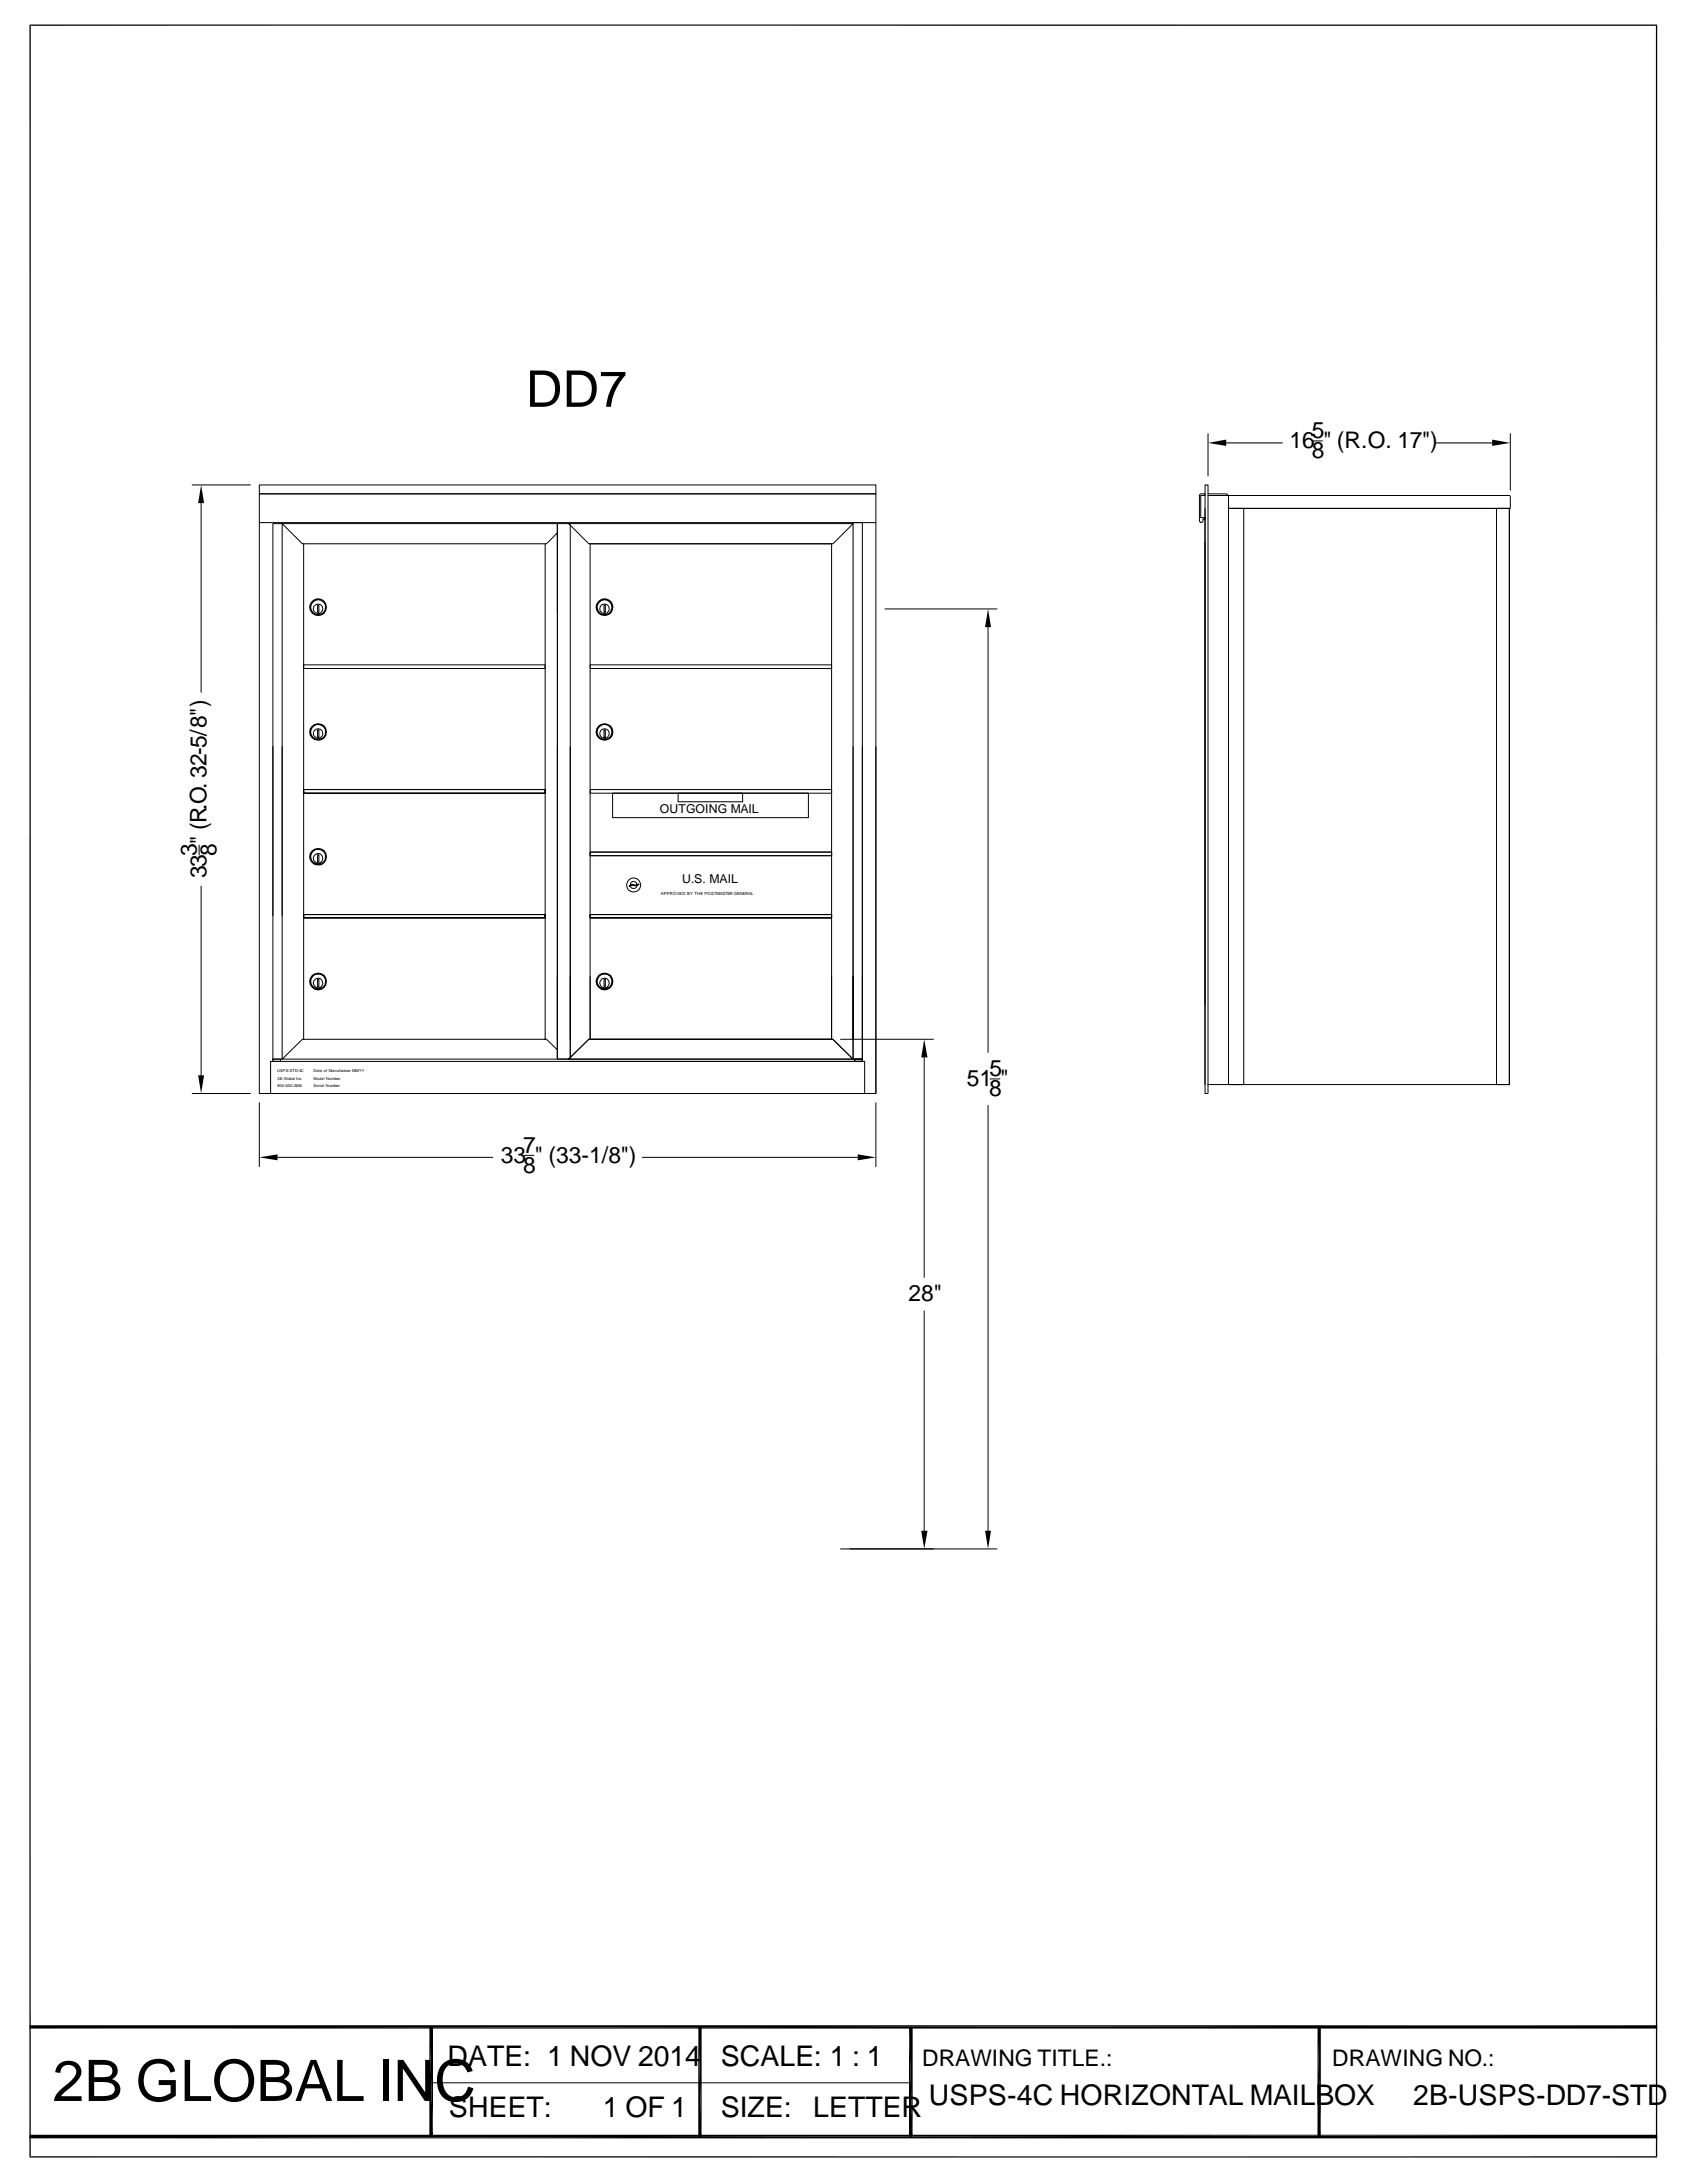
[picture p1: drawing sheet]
<svg xmlns="http://www.w3.org/2000/svg" width="216mm" height="279mm" viewBox="0 0 216 279" stroke-linecap="round" stroke-linejoin="round" font-family="sans-serif">
<defs><g id="words">
<text font-size="7.3" x="6.7" y="268.9">2B GLOBAL INC</text>
<text font-size="6.5" x="67.3" y="52.1">DD7</text>
<g font-size="3.6">
<text x="57.3" y="264.4">DATE: 1 NOV 2014</text>
<text x="92.2" y="264.4">SCALE: 1 : 1</text>
<text x="118.9" y="269.4">USPS-4C HORIZONTAL MAILBOX</text>
<text x="180.8" y="269.4">2B-USPS-DD7-STD</text>
<text x="57.4" y="271">SHEET:</text>
<text x="77.2" y="271">1 OF 1</text>
<text x="92.2" y="271">SIZE:</text>
<text x="104.1" y="270.9">LETTER</text>
</g>
<g font-size="2.9">
<text x="165" y="57.4">16 &quot; (R.O. 17&quot;)</text>
<text x="167.9" y="56.1">5</text>
<text x="167.9" y="58.6">8</text>
<text x="25.2" y="109.5" transform="rotate(-90 25.2 109.5)">3</text>
<text x="26.4" y="112.4" transform="rotate(-90 26.4 112.4)">33 &quot; (R.O. 32-5/8&quot;)</text>
<text x="27.7" y="109.6" transform="rotate(-90 27.7 109.6)">8</text>
<text x="126.6" y="137.8">5</text>
<text x="123.7" y="139">51 &quot;</text>
<text x="126.6" y="140.3">8</text>
<text x="64.1" y="148.8">33 &quot; (33-1/8&quot;)</text>
<text x="67" y="147.6">7</text>
<text x="67" y="150.1">8</text>
<text x="116.2" y="166.5">28&quot;</text>
<text x="118" y="264.4">DRAWING TITLE.:</text>
<text x="170.5" y="264.4">DRAWING NO.:</text>
</g>
<g font-size="1.6">
<text x="84.5" y="104.1">OUTGOING MAIL</text>
<text x="87.3" y="113">U.S. MAIL</text>
</g>
<g font-size=".5">
<text x="84.6" y="114.6">APPROVED BY THE POSTMASTER GENERAL</text>
<text x="35.5" y="137.2">USPS-STD-4C</text>
<text x="40.1" y="137.2">Date of Manufacture: MM/YY</text>
<text x="35.5" y="138.2">2B Global Inc.</text>
<text x="35.5" y="139.1">800.650.2606</text>
<text x="40.1" y="138.2">Model Number:</text>
<text x="40.1" y="139.1">Serial Number:</text>
</g>
</g></defs>
<g fill="none" stroke="#000" stroke-width=".13">
<path d="M154.6 55.5v5.4M156.9 56.7h7.2M168 56.4h1.2M183.8 56.7h7.2M193.3 55.5v7.2M24.6 62.1h7.4M25.7 64.4v24.2M33.2 63.2h78.9v3.7h-78.9zM33.2 62.1h78.9v1.1h-78.9zM33.2 66.9v73.1h78.9v-73.1M38.9 69.6v63.4M40.6 77.5h.2v.9h-.2z"/>
<path d="M69.8 69.6v63.4M71.3 68.2l-1.4 1.4h-31.2l-2.6-2.6h35.2v11.4M71.3 67v68.6h-35.2l2.6-2.6h31.2l1.4 1.4M72.8 67h36.4l-2.6 2.6h-31.2zM77.3 77.5h.2v.9h-.2zM113.2 77.9h14.4M153.5 63.3l.2-.1h.5v.2h-.5v2.9h.5v.1h-.2v.3l-.3 .2-.2-.2zM154.2 65.1v73.7M154.2 62.1h.4v77.9h-.4zM154.6 63.2h2.5l.1 .2v1.7h36.1v-1.6l-.1-.1h-38.6M157.2 65.1h2v73.7h-2zM157.2 65.1h36v73.7h-38.6"/>
<path d="M191.5 65.1h1.7v73.7h-1.7zM34.9 95.5v40.1M36.1 95.6v40h-1.2M38.9 85.1h30.9v.5h-30.9zM40.6 93.4h.2v1h-.2zM71.3 95.5v40.1h1.5l.2-.2v-39.9M75.5 85.1h30.9v.5h-30.9zM77.3 93.4h.2v1h-.2zM109.2 95.6v40h1.2M110.4 95.5v40.1M112.1 95.6v44.4h-1.4v-4.1h-.3M126.4 80.3v54.4"/>
<path d="M25.5 108.2v1.2M25.7 113.4v24.2M34.9 117.2v-50.2h1.2v50.2M38.9 101.1h30.9v.4h-30.9v-.4h30.9v.4h-30.9zM38.9 117.1h30.9v.4h-30.9v-.4h30.9v.4h-30.9zM40.6 109.4h.2v.9h-.2zM75.5 101.1h30.9v.4h-30.9zM75.5 109.1h30.9v.4h-30.9zM75.5 117.1h30.9v.4h-30.9v-.4h30.9v.4h-30.9zM78.4 101.5h25.1v3.1h-25.1zM80.5 113.4l.4-.2 .4 .1 .4-.1-.4 .2-.4-.1-.3 .2zM81.5 113.2a.45 .45 0 0 0-.5-.4 .45 .45 0 0 0-.4 .5"/>
<path d="M81.5 113.3a.46 .46 0 0 1-.7 .3l-.2-.2M86.8 101.5h8.2v1.1h-8.2zM24.6 140h7.4M34.9 135.6v.2h-.3v4.2h-1.4M34.9 135.6h1v.2h-1zM40.6 125.4h.2v.9h-.2zM71.3 125v10.6h1.5l.2-.2v-10.4M71.3 133v-66h1.5l.2 .2v65.8M72.8 135.6l2.6-2.6h31.2l2.6 2.6zM75.5 125v8h30.9M77.3 125.4h.2v.9h-.2zM106.4 125v8v-63.4h-30.9v63.4"/>
<path d="M107.6 133h11.9M109.2 125v10.6h1.2M109.2 133v-66.1h1.2v66.1M109.4 135.6h1v.2h-1zM110.4 135.6v.2h-75.5M110.4 135.6v.2h-37.5M110.4 125v10.6h-1v.2h1v-.2M118.3 135.3v28.2M126.7 138.1h1.3M33.2 141.1v8.2M35.5 148.1h27.6M67.1 147.9h1.2"/>
<path d="M82.2 148.1h27.6M112.1 141.1v8.2M126.4 141.5v54.4M118.3 167.8v28.1M107.6 198.2h20M55.2 266.6h61.3"/>
<circle cx="40.7" cy="77.7" r="1.08"/>
<circle cx="40.7" cy="77.7" r=".95"/>
<circle cx="40.7" cy="77.9" r=".6"/>
<circle cx="77.4" cy="77.9" r=".62"/>
<circle cx="77.4" cy="77.7" r=".95"/>
<circle cx="77.4" cy="77.7" r="1.08"/>
<circle cx="40.7" cy="93.7" r=".95"/>
<circle cx="40.7" cy="93.7" r="1.07"/>
<circle cx="40.7" cy="93.9" r=".6"/>
<circle cx="77.4" cy="93.9" r=".62"/>
<circle cx="77.4" cy="93.7" r=".95"/>
<circle cx="77.4" cy="93.7" r="1.07"/>
<circle cx="40.7" cy="109.9" r=".61"/>
<circle cx="40.7" cy="109.6" r=".95"/>
<circle cx="40.7" cy="109.7" r="1.06"/>
<circle cx="81.1" cy="113.3" r=".91"/>
<circle cx="40.7" cy="125.8" r=".61"/>
<circle cx="40.7" cy="125.6" r=".95"/>
<circle cx="40.7" cy="125.6" r="1.07"/>
<circle cx="77.3" cy="125.8" r=".63"/>
<circle cx="77.4" cy="125.6" r=".95"/>
<circle cx="77.4" cy="125.6" r="1.07"/>
</g>
<g fill="#000">
<path d="M154.6 56.7l2.3-.4v.8zM191 56.3l2.3 .4-2.3 .4zM25.7 62.1l.4 2.3h-.7zM126.4 77.9l.4 2.4h-.7zM25.4 137.6h.7l-.4 2.4zM118.3 133l.4 2.3h-.8zM33.2 148.1l2.3-.4v.8zM109.8 147.7l2.3 .4-2.3 .4zM117.9 195.9h.8l-.4 2.4zM126.1 195.9h.7l-.4 2.4zM54.9 259.4l.5 14.1h-.5zM54.9 259.4h.5v14.1z"/>
<path d="M116.3 259.4l.5 14.1h-.5zM116.3 259.4h.5v14.1zM3.8 273.7l208.3-.5v.5zM3.8 273.2h208.3l-208.3 .5z"/>
</g>
<path d="M3.8 3.2h208.3M3.9 3.1v273M212 3.1v273M3.8 276.1h208.3" fill="none" stroke="#000" stroke-width=".17"/>
<path d="M3.8 259.4h208.3M89.6 259.4v14.1M168.8 259.4v14.1" fill="none" stroke="#000" stroke-width=".42"/>
<use href="#words"/>
</svg>
